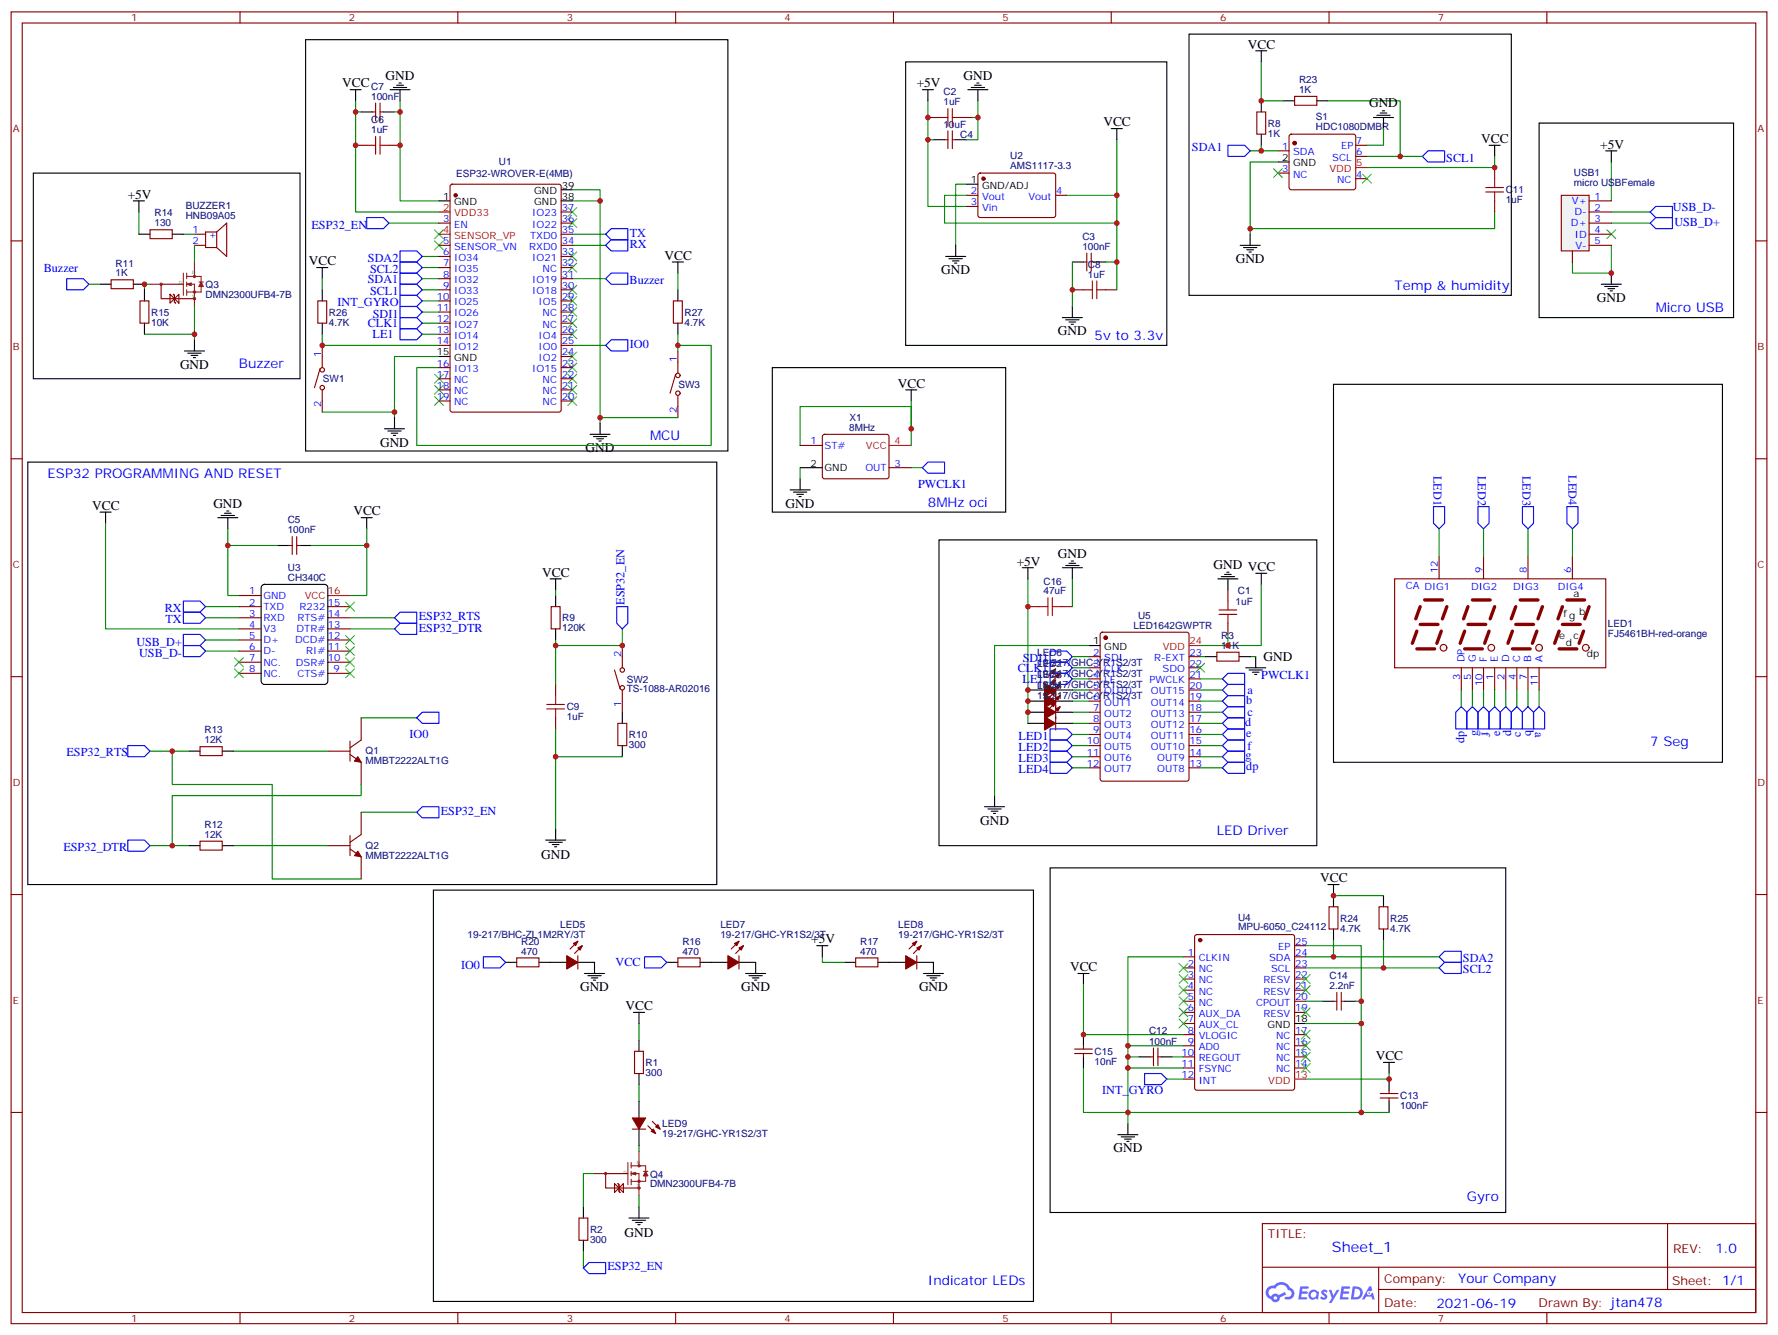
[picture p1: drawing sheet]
<svg xmlns="http://www.w3.org/2000/svg" width="564mm" height="424mm" viewBox="0 0 564 424" stroke-linecap="round" stroke-linejoin="round" font-family="sans-serif">
<defs><g id="words">
<text font-size="4.6" fill="#00f" x="422.8" y="397.3">Sheet_1</text>
<g font-size="4.2">
<text x="396.2" y="15.4">VCC</text>
<text x="108.7" y="27.8">VCC</text>
<text x="122.4" y="25.3">GND</text>
<text x="291" y="27.8">+5V</text>
<text x="305.9" y="25.3">GND</text>
<text x="434.6" y="34.1">GND</text>
<text x="350.3" y="40.1">VCC</text>
<text x="470.3" y="45.4">VCC</text>
<text x="508" y="47.2">+5V</text>
<text x="40.6" y="63">+5V</text>
<text x="211" y="82.4">VCC</text>
<text x="392.3" y="83.5">GND</text>
<text x="98.1" y="84.2">VCC</text>
<text x="298.8" y="87">GND</text>
<text x="506.9" y="95.8">GND</text>
<text x="335.8" y="106.4">GND</text>
<text x="57.1" y="117">GND</text>
<text x="285" y="123">VCC</text>
<text x="120.6" y="141.7">GND</text>
<text x="185.9" y="143.5">GND</text>
<text x="29.3" y="161.8">VCC</text>
<text x="67.7" y="161.1">GND</text>
<text x="249.4" y="161.1">GND</text>
<text x="112.2" y="163.6">VCC</text>
<text x="322.8" y="179.5">+5V</text>
<text x="335.8" y="177">GND</text>
<text x="172.2" y="183">VCC</text>
<text x="385.2" y="180.6">GND VCC</text>
<text x="401.1" y="209.8">GND</text>
<text x="311.1" y="261.7">GND</text>
<text x="171.8" y="272.7">GND</text>
<text x="419.1" y="280">VCC</text>
<text x="257.5" y="299.4">+5V</text>
<text x="339.7" y="308.2">VCC</text>
<text x="184.1" y="314.6">GND</text>
<text x="235.3" y="314.6">GND</text>
<text x="291.7" y="314.6">GND</text>
<text x="198.6" y="320.6">VCC</text>
<text x="436.7" y="336.4">VCC</text>
<text x="353.5" y="365.7">GND</text>
<text x="198.3" y="392.6">GND</text>
</g>
<g font-size="4.2" fill="#00f">
<text x="442.7" y="92">Temp &amp; humidity</text>
<text x="525.6" y="99">Micro USB</text>
<text x="347.5" y="107.8">5v to 3.3v</text>
<text x="75.8" y="116.7">Buzzer</text>
<text x="206.4" y="139.6">MCU</text>
<text x="15.1" y="151.8">ESP32 PROGRAMMING AND RESET</text>
<text x="294.6" y="160.8">8MHz oci</text>
<text x="523.9" y="236.6">7 Seg</text>
<text x="386.3" y="264.8">LED Driver</text>
<text x="465.7" y="381.2">Gyro</text>
<text x="544.6" y="397.6">1.0</text>
<text x="294.6" y="407.7">Indicator LEDs</text>
<text x="462.9" y="407.1">Your Company</text>
<text x="456" y="414.9">2021-06-19</text>
</g>
<g font-size="3.9" fill="#00f">
<text x="378.4" y="47.9">SDA1</text>
<text x="459.1" y="51.4">SCL1</text>
<text x="531.1" y="66.8">USB_D-</text>
<text x="531.5" y="71.7">USB_D+</text>
<text x="98.9" y="72.6">ESP32_EN</text>
<text x="199.9" y="75.1">TX</text>
<text x="116.8" y="83.1">SDA2</text>
<text x="199.9" y="78.6">RX</text>
<text x="13.9" y="86.2">Buzzer</text>
<text x="116.8" y="89.7">SDA1</text>
<text x="117.5" y="86.7">SCL2</text>
<text x="117.5" y="93.7">SCL1</text>
<text x="199.8" y="90.2">Buzzer</text>
<text x="107.1" y="97.3">INT_GYRO</text>
<text x="118.3" y="100.8">SDI1</text>
<text x="116.7" y="103.8">CLK1</text>
<text x="118.3" y="107.3">LE1</text>
<text x="199.9" y="110.4">IO0</text>
<text x="291.5" y="155">PWCLK1</text>
<text x="455.1" y="151" transform="rotate(90 455.1 151)">LED1</text>
<text x="469.2" y="151" transform="rotate(90 469.2 151)">LED2</text>
<text x="483.3" y="151" transform="rotate(90 483.3 151)">LED3</text>
<text x="497.9" y="150.9" transform="rotate(90 497.9 150.9)">LED4</text>
<text x="198.3" y="191.9" transform="rotate(-90 198.3 191.9)">ESP32_EN</text>
<text x="52.3" y="194.3">RX</text>
<text x="52.5" y="197.8">TX</text>
<text x="133" y="196.9">ESP32_RTS</text>
<text x="133" y="200.4">ESP32_DTR</text>
<text x="43.3" y="204.9">USB_D+</text>
<text x="44.2" y="208.4">USB_D-</text>
<text x="323.1" y="213.2">CLK1</text>
<text x="324.7" y="210.1">SDI1</text>
<text x="400.4" y="215.4">PWCLK1</text>
<text x="324.7" y="216.7">LE1</text>
<text x="396" y="220.2">a</text>
<text x="395.6" y="223.3">b</text>
<text x="396" y="227.3">c</text>
<text x="395.3" y="230.4">d</text>
<text x="395.6" y="233.9">e</text>
<text x="463.1" y="231.8" transform="rotate(90 463.1 231.8)">dp</text>
<text x="469.2" y="233.5" transform="rotate(-90 469.2 233.5)">g</text>
<text x="470.5" y="232.2" transform="rotate(90 470.5 232.2)">f</text>
<text x="476.2" y="233.5" transform="rotate(-90 476.2 233.5)">e</text>
<text x="479.8" y="233.5" transform="rotate(-90 479.8 233.5)">d</text>
<text x="482.8" y="234" transform="rotate(-90 482.8 234)">c</text>
<text x="484.3" y="231.8" transform="rotate(90 484.3 231.8)">b</text>
<text x="487.3" y="232.2" transform="rotate(90 487.3 232.2)">a</text>
<text x="21.1" y="240">ESP32_RTS</text>
<text x="130" y="234.3">IO0</text>
<text x="323.4" y="234.8">LED1</text>
<text x="323.4" y="238.4">LED2</text>
<text x="396" y="237.9">f</text>
<text x="323.4" y="241.9">LED3</text>
<text x="323.4" y="245.4">LED4</text>
<text x="395.4" y="241">g</text>
<text x="395.6" y="244.4">dp</text>
<text x="139.9" y="258.5">ESP32_EN</text>
<text x="20.1" y="270">ESP32_DTR</text>
<text x="464.4" y="305.4">SDA2</text>
<text x="146.4" y="307.4">IO0</text>
<text x="195.4" y="306.7">VCC</text>
<text x="464.4" y="308.9">SCL2</text>
<text x="349.9" y="347.2">INT_GYRO</text>
<text x="192.8" y="403.1">ESP32_EN</text>
</g>
<g font-size="3.9" fill="#800">
<text x="402.5" y="392.9">TITLE:</text>
<text x="531.1" y="397.6">REV:</text>
<text x="439.4" y="407.1">Company:</text>
<text x="530.8" y="407.7">Sheet: 1/1</text>
<text x="439.4" y="414.8">Date:</text>
<text x="488.5" y="414.8">Drawn By: jtan478</text>
</g>
<g font-size="3.2" fill="#800">
<text x="41.6" y="6.8">1</text>
<text x="110.8" y="6.8">2</text>
<text x="179.9" y="6.8">3</text>
<text x="249.1" y="6.8">4</text>
<text x="318.2" y="6.8">5</text>
<text x="387.3" y="6.8">6</text>
<text x="456.5" y="6.8">7</text>
<text x="4.1" y="41.9">A</text>
<text x="557.9" y="41.9">A</text>
<text x="4.1" y="111">B</text>
<text x="557.9" y="111">B</text>
<text x="4.1" y="180.2">C</text>
<text x="557.9" y="180.2">C</text>
<text x="4.1" y="249.3">D</text>
<text x="557.9" y="249.3">D</text>
<text x="4.1" y="318.5">E</text>
<text x="557.9" y="318.5">E</text>
<text x="41.6" y="419.5">1</text>
<text x="110.8" y="419.5">2</text>
<text x="179.9" y="419.5">3</text>
<text x="249.1" y="419.5">4</text>
<text x="318.2" y="419.5">5</text>
<text x="387.3" y="419.5">6</text>
<text x="456.5" y="419.5">7</text>
</g>
<g font-size="3.2" fill="#000080">
<text x="117.8" y="28.4">C7</text>
<text x="412.4" y="29.5">1K</text>
<text x="412.4" y="26.4">R23</text>
<text x="117.8" y="31.6">100nF</text>
<text x="299.5" y="33.4">1uF</text>
<text x="299.5" y="30.2">C2</text>
<text x="117.8" y="39">C6</text>
<text x="299.5" y="40.5">10uF</text>
<text x="402.5" y="40.2">R8</text>
<text x="417.8" y="41.4">HDC1080DMBR</text>
<text x="417.8" y="38.2">S1</text>
<text x="117.8" y="42.2">1uF</text>
<text x="304.8" y="43.8">C4</text>
<text x="402.5" y="43.4">1K</text>
<text x="158.4" y="52.3">U1</text>
<text x="320.7" y="53.7">AMS1117-3.3</text>
<text x="320.7" y="50.5">U2</text>
<text x="144.8" y="56">ESP32-WROVER-E(4MB)</text>
<text x="499.6" y="59.1">micro USBFemale</text>
<text x="499.6" y="55.8">USB1</text>
<text x="478" y="64.5">1uF</text>
<text x="478" y="61.4">C11</text>
<text x="49" y="71.9">130</text>
<text x="49" y="68.7">R14</text>
<text x="59" y="69.5">HNB09A05</text>
<text x="59" y="66.4">BUZZER1</text>
<text x="343.6" y="76">C3</text>
<text x="343.6" y="79.3">100nF</text>
<text x="36.7" y="87.7">1K</text>
<text x="36.7" y="84.6">R11</text>
<text x="345.4" y="88.1">1uF</text>
<text x="345.4" y="84.9">C8</text>
<text x="65.3" y="94.6">DMN2300UFB4-7B</text>
<text x="65.3" y="91.5">Q3</text>
<text x="48" y="100.2">R15</text>
<text x="104.4" y="100.2">R26</text>
<text x="217.3" y="100.2">R27</text>
<text x="48" y="103.3">10K</text>
<text x="104.4" y="103.3">4.7K</text>
<text x="217.3" y="103.3">4.7K</text>
<text x="102.5" y="121.4">SW1</text>
<text x="215.4" y="123.1">SW3</text>
<text x="269.6" y="136.7">8MHz</text>
<text x="269.7" y="133.5">X1</text>
<text x="91.3" y="166.1">C5</text>
<text x="91.3" y="169.2">100nF</text>
<text x="91.4" y="184.4">CH340C</text>
<text x="91.4" y="181.2">U3</text>
<text x="331.3" y="185.5">C16</text>
<text x="331.3" y="188.6">47uF</text>
<text x="392.3" y="191.9">1uF</text>
<text x="393" y="188.4">C1</text>
<text x="178.5" y="197.2">R9</text>
<text x="361.3" y="196.5">U5</text>
<text x="178.5" y="200.4">120K</text>
<text x="359.8" y="199.6">LED1642GWPTR</text>
<text x="387.7" y="202.7">R3</text>
<text x="510.5" y="202.2">FJ5461BH-red-orange</text>
<text x="510.5" y="198.9">LED1</text>
<text x="329.2" y="208.1">LED6</text>
<text x="387.7" y="205.9">11K</text>
<text x="329.2" y="211.2">19-217/GHC-YR1S2/3T</text>
<text x="329.2" y="214.7">19-217/GHC-YR1S2/3T</text>
<text x="329.2" y="211.6">LED2</text>
<text x="329.2" y="215.1">LED3</text>
<text x="199" y="219.7">TS-1088-AR02016</text>
<text x="199" y="216.6">SW2</text>
<text x="329.2" y="218.3">19-217/GHC-YR1S2/3T</text>
<text x="329.2" y="221.8">19-217/GHC-YR1S2/3T</text>
<text x="329.2" y="218.6">LED4</text>
<text x="179.9" y="225.4">C9</text>
<text x="64.9" y="232.7">R13</text>
<text x="179.9" y="228.6">1uF</text>
<text x="64.9" y="235.9">12K</text>
<text x="116.1" y="239.4">Q1</text>
<text x="199.7" y="237.4">300</text>
<text x="199.7" y="234.2">R10</text>
<text x="116.1" y="242.6">MMBT2222ALT1G</text>
<text x="64.9" y="262.7">R12</text>
<text x="64.9" y="265.9">12K</text>
<text x="116.1" y="269.4">Q2</text>
<text x="116.1" y="272.6">MMBT2222ALT1G</text>
<text x="393" y="292.1">U4</text>
<text x="425.4" y="292.4">R24</text>
<text x="441.3" y="292.4">R25</text>
<text x="148.4" y="297.6">19-217/BHC-ZL1M2RY/3T</text>
<text x="165.5" y="299.8">R20</text>
<text x="177.9" y="294.5">LED5</text>
<text x="216.6" y="299.8">R16</text>
<text x="228.7" y="297.6">19-217/GHC-YR1S2/3T</text>
<text x="228.7" y="294.5">LED7</text>
<text x="273.1" y="299.8">R17</text>
<text x="285.2" y="297.6">19-217/GHC-YR1S2/3T</text>
<text x="285.2" y="294.5">LED8</text>
<text x="393" y="295.2">MPU-6050_C24112</text>
<text x="425.4" y="295.6">4.7K</text>
<text x="441.3" y="295.6">4.7K</text>
<text x="165.5" y="302.9">470</text>
<text x="216.6" y="302.9">470</text>
<text x="273.1" y="302.9">470</text>
<text x="422.1" y="310.7">C14</text>
<text x="422.1" y="313.9">2.2nF</text>
<text x="364.8" y="328.3">C12</text>
<text x="347.5" y="334.8">C15</text>
<text x="364.8" y="331.5">100nF</text>
<text x="205" y="341.5">300</text>
<text x="205" y="338.3">R1</text>
<text x="347.5" y="337.9">10nF</text>
<text x="444.5" y="352.1">100nF</text>
<text x="444.5" y="348.9">C13</text>
<text x="210.3" y="357.7">LED9</text>
<text x="210.3" y="360.9">19-217/GHC-YR1S2/3T</text>
<text x="206.4" y="376.8">DMN2300UFB4-7B</text>
<text x="206.4" y="373.7">Q4</text>
<text x="187.3" y="394.4">300</text>
<text x="187.3" y="391.2">R2</text>
</g>
<g font-size="3.2" fill="#00f">
<text x="407" y="47.5">1</text>
<text x="425.8" y="47.2">EP</text>
<text x="430.4" y="45.8">7</text>
<text x="410.5" y="49.3">SDA</text>
<text x="422.9" y="51">SCL</text>
<text x="430.6" y="49.3">6</text>
<text x="407" y="54.6">3</text>
<text x="410.5" y="56.3">NC</text>
<text x="424.5" y="58.1">NC</text>
<text x="430.6" y="56.3">4</text>
<text x="308.3" y="61.6">2</text>
<text x="308.3" y="65.2">3</text>
<text x="311.7" y="63.4">Vout</text>
<text x="326.5" y="63.4">Vout</text>
<text x="335.3" y="61.6">4</text>
<text x="499" y="64.8">V+</text>
<text x="506.2" y="63.4">1</text>
<text x="140.7" y="70.4">3</text>
<text x="169" y="68.7">IO23</text>
<text x="178.3" y="66.9">37</text>
<text x="178.3" y="70.4">36</text>
<text x="311.7" y="66.9">Vin</text>
<text x="498.7" y="71.9">D+</text>
<text x="499.9" y="68.3">D-</text>
<text x="506.2" y="66.9">2</text>
<text x="506.2" y="70.4">3</text>
<text x="61.1" y="74">1</text>
<text x="61.1" y="77.5">2</text>
<text x="66.3" y="75.4">+</text>
<text x="140.7" y="77.5">5</text>
<text x="144.2" y="72.2">EN</text>
<text x="168.3" y="75.7">TXD0</text>
<text x="169" y="72.2">IO22</text>
<text x="178.3" y="74">35</text>
<text x="178.3" y="77.5">34</text>
<text x="500" y="75.4">ID</text>
<text x="506.2" y="74">4</text>
<text x="506.2" y="77.5">5</text>
<text x="140.7" y="81">6</text>
<text x="144.2" y="82.8">IO34</text>
<text x="144.2" y="79.3">SENSOR_VN</text>
<text x="168" y="79.3">RXD0</text>
<text x="169" y="82.8">IO21</text>
<text x="178.3" y="81">33</text>
<text x="500.2" y="78.9">V-</text>
<text x="140.7" y="88.1">8</text>
<text x="140.7" y="84.6">7</text>
<text x="144.2" y="89.9">IO32</text>
<text x="144.2" y="86.3">IO35</text>
<text x="169" y="89.9">IO19</text>
<text x="172.3" y="86.3">NC</text>
<text x="178.3" y="84.6">32</text>
<text x="178.3" y="88.1">31</text>
<text x="138.7" y="95.1">10</text>
<text x="140.7" y="91.6">9</text>
<text x="144.2" y="93.4">IO33</text>
<text x="169" y="93.4">IO18</text>
<text x="178.3" y="91.6">30</text>
<text x="178.3" y="95.1">29</text>
<text x="138.7" y="98.7">11</text>
<text x="144.2" y="100.4">IO26</text>
<text x="144.2" y="96.9">IO25</text>
<text x="171" y="96.9">IO5</text>
<text x="172.3" y="100.4">NC</text>
<text x="178.3" y="98.7">28</text>
<text x="138.7" y="105.7">13</text>
<text x="138.7" y="102.2">12</text>
<text x="144.2" y="107.5">IO14</text>
<text x="144.2" y="104">IO27</text>
<text x="171" y="107.5">IO4</text>
<text x="172.3" y="104">NC</text>
<text x="178.3" y="102.2">27</text>
<text x="178.3" y="105.7">26</text>
<text x="102" y="113.1" transform="rotate(-90 102 113.1)">1</text>
<text x="138.7" y="109.3">14</text>
<text x="144.2" y="111">IO12</text>
<text x="171" y="111">IO0</text>
<text x="178.3" y="109.3">25</text>
<text x="178.3" y="112.8">24</text>
<text x="138.7" y="119.8">17</text>
<text x="138.7" y="116.3">16</text>
<text x="144.2" y="118.1">IO13</text>
<text x="169" y="118.1">IO15</text>
<text x="171" y="114.5">IO2</text>
<text x="178.3" y="116.3">23</text>
<text x="178.3" y="119.8">22</text>
<text x="214.8" y="114.9" transform="rotate(-90 214.8 114.9)">1</text>
<text x="138.7" y="123.4">18</text>
<text x="144.2" y="125.1">NC</text>
<text x="144.2" y="121.6">NC</text>
<text x="172.3" y="121.6">NC</text>
<text x="172.3" y="125.1">NC</text>
<text x="178.3" y="123.4">21</text>
<text x="102" y="129.3" transform="rotate(-90 102 129.3)">2</text>
<text x="138.7" y="126.9">19</text>
<text x="144.2" y="128.7">NC</text>
<text x="172.3" y="128.7">NC</text>
<text x="178.3" y="126.9">20</text>
<text x="214.8" y="131" transform="rotate(-90 214.8 131)">2</text>
<text x="257.3" y="141">1</text>
<text x="261.8" y="142.4">ST#</text>
<text x="274.7" y="149.5">OUT</text>
<text x="284" y="148.1">3</text>
<text x="456.5" y="181.9" transform="rotate(-90 456.5 181.9)">12</text>
<text x="470.6" y="181.9" transform="rotate(-90 470.6 181.9)">9</text>
<text x="484.7" y="181.9" transform="rotate(-90 484.7 181.9)">8</text>
<text x="498.8" y="181.9" transform="rotate(-90 498.8 181.9)">6</text>
<text x="79.1" y="188.6">1</text>
<text x="83.6" y="190">GND</text>
<text x="446.3" y="187">CA DIG1</text>
<text x="467" y="187.2">DIG2</text>
<text x="480.4" y="187.2">DIG3</text>
<text x="494.5" y="187.2">DIG4</text>
<text x="79.1" y="195.7">3</text>
<text x="79.1" y="192.2">2</text>
<text x="83.6" y="197.1">RXD</text>
<text x="83.6" y="193.6">TXD</text>
<text x="94.4" y="197.1">RTS#</text>
<text x="95.1" y="193.6">R232</text>
<text x="104.1" y="192.2">15</text>
<text x="104.1" y="195.7">14</text>
<text x="79.1" y="202.7">5</text>
<text x="79.1" y="199.2">4</text>
<text x="83.6" y="200.6">V3</text>
<text x="94.2" y="200.6">DTR#</text>
<text x="104.1" y="199.2">13</text>
<text x="104.1" y="202.7">12</text>
<text x="79.1" y="209.8">7</text>
<text x="79.1" y="206.3">6</text>
<text x="83.6" y="207.7">D-</text>
<text x="83.6" y="204.2">D+</text>
<text x="93.7" y="204.2">DCD#</text>
<text x="97.2" y="207.7">RI#</text>
<text x="104.1" y="206.3">11</text>
<text x="104.1" y="209.8">10</text>
<text x="197.2" y="208.4" transform="rotate(-90 197.2 208.4)">2</text>
<text x="347.1" y="208">2</text>
<text x="350.6" y="209.8">SDI</text>
<text x="366.4" y="209.8">R-EXT</text>
<text x="377.6" y="208">23</text>
<text x="79.1" y="213.3">8</text>
<text x="83.6" y="214.7">NC.</text>
<text x="83.6" y="211.2">NC.</text>
<text x="93.9" y="211.2">DSR#</text>
<text x="94.4" y="214.7">CTS#</text>
<text x="105.8" y="213.3">9</text>
<text x="347.1" y="211.6">3</text>
<text x="347.1" y="215.1">4</text>
<text x="350.6" y="213.3">CLK</text>
<text x="369.1" y="213.3">SDO</text>
<text x="377.6" y="215.1">21</text>
<text x="377.6" y="211.6">22</text>
<text x="463.5" y="215.7" transform="rotate(-90 463.5 215.7)">3</text>
<text x="465" y="210.1" transform="rotate(-90 465 210.1)">DP</text>
<text x="467.1" y="215.7" transform="rotate(-90 467.1 215.7)">5</text>
<text x="468.5" y="210.1" transform="rotate(-90 468.5 210.1)">G</text>
<text x="472" y="210.1" transform="rotate(-90 472 210.1)">F</text>
<text x="474.1" y="215.7" transform="rotate(-90 474.1 215.7)">1</text>
<text x="475.5" y="210.1" transform="rotate(-90 475.5 210.1)">E</text>
<text x="477.7" y="215.7" transform="rotate(-90 477.7 215.7)">2</text>
<text x="479.1" y="210.1" transform="rotate(-90 479.1 210.1)">D</text>
<text x="481.2" y="215.7" transform="rotate(-90 481.2 215.7)">4</text>
<text x="482.6" y="210.1" transform="rotate(-90 482.6 210.1)">C</text>
<text x="484.7" y="215.7" transform="rotate(-90 484.7 215.7)">7</text>
<text x="486.1" y="210.1" transform="rotate(-90 486.1 210.1)">B</text>
<text x="489.7" y="210.1" transform="rotate(-90 489.7 210.1)">A</text>
<text x="347.1" y="218.6">5</text>
<text x="350.6" y="216.9">LE</text>
<text x="350.6" y="220.4">OUT0</text>
<text x="364.9" y="216.9">PWCLK</text>
<text x="365.4" y="220.4">OUT15</text>
<text x="377.6" y="218.6">20</text>
<text x="470.6" y="217.7" transform="rotate(-90 470.6 217.7)">10</text>
<text x="488.2" y="217.7" transform="rotate(-90 488.2 217.7)">11</text>
<text x="197.2" y="224.5" transform="rotate(-90 197.2 224.5)">1</text>
<text x="347.1" y="222.1">6</text>
<text x="347.1" y="225.7">7</text>
<text x="350.6" y="223.9">OUT1</text>
<text x="350.6" y="227.4">OUT2</text>
<text x="365.4" y="227.4">OUT13</text>
<text x="365.4" y="223.9">OUT14</text>
<text x="377.6" y="225.7">18</text>
<text x="377.6" y="222.1">19</text>
<text x="347.1" y="229.2">8</text>
<text x="347.1" y="232.7">9</text>
<text x="350.6" y="231">OUT3</text>
<text x="365.4" y="231">OUT12</text>
<text x="377.6" y="232.7">16</text>
<text x="377.6" y="229.2">17</text>
<text x="345" y="236.3">10</text>
<text x="345" y="239.8">11</text>
<text x="350.6" y="234.5">OUT4</text>
<text x="350.6" y="238">OUT5</text>
<text x="365.4" y="238">OUT10</text>
<text x="365.4" y="234.5">OUT11</text>
<text x="377.6" y="239.8">14</text>
<text x="377.6" y="236.3">15</text>
<text x="345" y="243.3">12</text>
<text x="350.6" y="241.5">OUT6</text>
<text x="350.6" y="245.1">OUT7</text>
<text x="367.4" y="245.1">OUT8</text>
<text x="367.4" y="241.5">OUT9</text>
<text x="377.6" y="243.3">13</text>
<text x="411.2" y="299.8">25</text>
<text x="377" y="303.3">1</text>
<text x="380.5" y="305">CLKIN</text>
<text x="402.9" y="305">SDA</text>
<text x="405.8" y="301.5">EP</text>
<text x="411.2" y="303.3">24</text>
<text x="377" y="306.8">2</text>
<text x="377" y="310.3">3</text>
<text x="380.5" y="308.6">NC</text>
<text x="403.5" y="308.6">SCL</text>
<text x="411.2" y="310.3">22</text>
<text x="411.2" y="306.8">23</text>
<text x="377" y="313.9">4</text>
<text x="377" y="317.4">5</text>
<text x="380.5" y="312.1">NC</text>
<text x="380.5" y="315.6">NC</text>
<text x="401.1" y="315.6">RESV</text>
<text x="401.1" y="312.1">RESV</text>
<text x="411.2" y="317.4">20</text>
<text x="411.2" y="313.9">21</text>
<text x="377" y="320.9">6</text>
<text x="380.5" y="319.2">NC</text>
<text x="380.5" y="322.7">AUX_DA</text>
<text x="398.8" y="319.2">CPOUT</text>
<text x="401.1" y="322.7">RESV</text>
<text x="411.2" y="320.9">19</text>
<text x="377" y="324.4">7</text>
<text x="377" y="328">8</text>
<text x="380.5" y="326.2">AUX_CL</text>
<text x="380.5" y="329.7">VLOGIC</text>
<text x="405.1" y="329.7">NC</text>
<text x="411.2" y="328">17</text>
<text x="375" y="335">10</text>
<text x="377" y="331.5">9</text>
<text x="380.5" y="333.3">AD0</text>
<text x="405.1" y="333.3">NC</text>
<text x="411.2" y="335">15</text>
<text x="411.2" y="331.5">16</text>
<text x="375" y="338.6">11</text>
<text x="380.5" y="336.8">REGOUT</text>
<text x="380.5" y="340.3">FSYNC</text>
<text x="405.1" y="340.3">NC</text>
<text x="405.1" y="336.8">NC</text>
<text x="411.2" y="338.6">14</text>
<text x="375" y="342.1">12</text>
<text x="380.5" y="343.9">INT</text>
</g>
<g font-size="3.2">
<text x="407" y="51">2</text>
<text x="410.5" y="52.8">GND</text>
<text x="178.3" y="59.9">39</text>
<text x="308.3" y="58.1">1</text>
<text x="311.7" y="59.9">GND/ADJ</text>
<text x="140.7" y="63.4">1</text>
<text x="144.2" y="65.2">GND</text>
<text x="169.6" y="61.6">GND</text>
<text x="169.6" y="65.2">GND</text>
<text x="178.3" y="63.4">38</text>
<text x="138.7" y="112.8">15</text>
<text x="144.2" y="114.5">GND</text>
<text x="257.3" y="148.1">2</text>
<text x="261.8" y="149.5">GND</text>
<text x="499.5" y="189.5">a</text>
<text x="496.4" y="195.8">fg b</text>
<text x="494.9" y="202.9">e</text>
<text x="499.5" y="202.9">c</text>
<text x="347.1" y="204.5">1</text>
<text x="350.6" y="206.3">GND</text>
<text x="497.1" y="205">d</text>
<text x="503.8" y="208.5">dp</text>
<text x="402.4" y="326.2">GND</text>
<text x="411.2" y="324.4">18</text>
</g>
<g font-size="3.2" fill="#f00">
<text x="430.6" y="52.8">5</text>
<text x="422" y="54.6">VDD</text>
<text x="140.7" y="66.9">2</text>
<text x="144.2" y="68.7">VDD33</text>
<text x="140.7" y="74">4</text>
<text x="144.2" y="75.7">SENSOR_VP</text>
<text x="274.9" y="142.4">VCC</text>
<text x="284" y="141">4</text>
<text x="96.8" y="190">VCC</text>
<text x="104.1" y="188.6">16</text>
<text x="369.1" y="206.3">VDD</text>
<text x="377.6" y="204.5">24</text>
<text x="402.6" y="343.9">VDD</text>
<text x="411.2" y="342.1">13</text>
</g>
<g font-size="1.4" fill="#238d23">
<text x="61" y="87">D</text>
<text x="56.8" y="90.2">G</text>
<text x="61" y="94.4">S</text>
<text x="202.1" y="369.3">D</text>
<text x="197.9" y="372.4">G</text>
<text x="202.1" y="376.7">S</text>
</g>
</g></defs>
<g fill="none" stroke="#870000" stroke-width=".35">
<path d="M3.5 3.8h557.4v416.3h-557.4zM7.1 7.3h550.3v409.2h-550.3zM76.2 3.8v3.5M145.3 3.8v3.5M214.5 3.8v3.5M283.6 3.8v3.5M352.8 3.8v3.5M421.9 3.8v3.5M491.1 3.8v3.5M3.5 76.4h3.6M557.4 76.4h3.5M3.5 145.6h3.6"/>
<path d="M557.4 145.6h3.5M3.5 214.7h3.6M557.4 214.7h3.5M3.5 283.9h3.6M557.4 283.9h3.5M3.5 353h3.6M557.4 353h3.5M400.8 388.3h156.6v28.2h-156.6zM529.4 388.3v20.9M76.2 416.5v3.6M145.3 416.5v3.6M214.5 416.5v3.6"/>
<path d="M283.6 416.5v3.6M352.8 416.5v3.6M400.8 402.1h156.5M421.9 416.5v3.6M437.7 409.2h119.6M437.7 402.1v14.2M491.1 416.5v3.6"/>
</g>
<g fill="#5487ff">
<path d="M419.7 409.5a1.22 1.22 0 0 1 1.8 .2l-.4 .6a.47 .47 0 0 0-.4-.4 .47 .47 0 0 0-.5 .2l.2 .2a1.14 1.14 0 0 1 .8 1.8 1.14 1.14 0 0 1-2 0l-.2-.2 .5-.6 .8 .5a.29 .29 0 0 0 .3-.3 .29 .29 0 0 0-.3-.3 1.04 1.04 0 0 1-.6-1.7z"/>
<path d="M412.8 408.2h2.3l.3 .2-.1 .5-1.8 .1-.2 .8h1.6l.3 .4-.4 .4h-1.6l-.1 1.1h1.7l.2 .3-.2 .3-2.6 .1z"/>
<path d="M425.9 408.2l2.7 .2-.2 .5-1.8 .1-.1 .8h1.5l.3 .4-.3 .4h-1.6l-.2 1.1h1.7l.2 .3-.2 .3-2.6 .1z"/>
<path d="M434.7 408.2h.6l.4 1.3-.6 .3a.69 .69 0 0 0-1.1 .3 .69 .69 0 0 0 .5 .9 .69 .69 0 0 0 .9-.6l.4-.2 .6 2.2h-.8l-.2-.9h-1.7l-.5 .9h-.9z"/>
<path d="M421.9 409.3h.7l.7 1.8 1.1-1.8h.8l-2.5 4.2h-.8l.9-1.5z"/>
<path d="M429.4 408.2l-.6 4.2h1.4a2.11 2.11 0 0 0 2.4-2.1 2.11 2.11 0 0 0-2.5-2.1zM430.1 409a1.43 1.43 0 0 1 1.7 1.6 1.43 1.43 0 0 1-2 1.1z"/>
<path d="M415.7 409.9a1.54 1.54 0 0 0 0 2.1 1.54 1.54 0 0 0 2.1 .1l.6 .3 .3-2.3-.6-.3a1.49 1.49 0 0 0-2.4 .1zM416 410.9a.95 .95 0 0 1 1.9 0 .95 .95 0 0 1-1.9 0z"/>
<path d="M402.5 408.6a2.18 2.18 0 0 0 1 3.7 1.44 1.44 0 0 0 1.7 .9 1.44 1.44 0 0 0 1.1-1.4l2-1-.4-.8-1.9 1a1.47 1.47 0 0 0-2.5 .4 1.39 1.39 0 0 1-.6-1.9 1.39 1.39 0 0 1 2-.5 2.12 2.12 0 0 1 2.1-1.3 2.12 2.12 0 0 1 1.9 1.7 1.14 1.14 0 0 1 1.1 1.4 1.14 1.14 0 0 1-1.6 .7 .43 .43 0 0 0-.6 .4 .43 .43 0 0 0 .4 .5 1.98 1.98 0 0 0 2.6-1.2 1.98 1.98 0 0 0-1.3-2.6 3.1 3.1 0 0 0-5.2-.6l-.9 .1zM404.3 411.9a.55 .55 0 0 1 1.1 0 .55 .55 0 0 1-1.1 0z"/>
<circle cx="434.7" cy="410.3" r=".26"/>
</g>
<g fill="none" stroke="#00f" stroke-width=".35">
<path d="M116.4 69h5.3l1.8 1.8-1.8 1.8h-5.3zM525.6 69h5.3v3.6h-5.3l-1.7-1.8zM525.6 65.5h5.3v3.5h-5.3l-1.7-1.7zM58.2 190.7h5.3l1.8 1.8-1.8 1.8h-5.3zM58.2 194.3h5.3l1.8 1.7-1.8 1.8h-5.3zM125.2 199.6l1.8-1.8h5.3v3.5h-5.3zM125.2 196l1.8-1.7h5.3v3.5h-5.3zM195.8 192.5h3.5v5.3l-1.7 1.8-1.8-1.8zM58.2 201.3h5.3l1.8 1.8-1.8 1.8h-5.3zM58.2 204.9h5.3l1.8 1.7-1.8 1.8h-5.3zM40.6 236.6h5.3l1.7 1.8-1.7 1.7h-5.3zM132.3 227.8l1.8-1.8h5.2v3.6h-5.2z"/>
<path d="M132.3 257.8l1.8-1.8h5.2v3.5h-5.2zM40.6 266.6h5.3l1.7 1.8-1.7 1.7h-5.3z"/>
</g>
<path d="M104.1 189h7" fill="none" stroke="#f00" stroke-width=".35"/>
<g fill="none" stroke="#870000" stroke-width=".35">
<path d="M310.7 55.1l.4-.2 23.6 .1 .4 .6v13l-.7 .4h-23.5l-.5-.7v-12.7zM306.9 62h3.5M306.9 65.5h3.5M335.1 62h3.6M91.7 173.1h1.1M92.8 170.3v5.6M94.2 170.3v5.6M94.2 173.1h1M75.8 192.5h7.1M75.8 196h7.1M75.8 199.6h7.1M75.8 189h7.1"/>
<path d="M104.1 192.5h7M104.1 196h7M104.1 199.6h7M175 192.5h2.8v7.1h-2.8zM75.8 203.1h7.1M75.8 206.6h7.1M75.8 210.1h7.1M75.8 213.7h7.1M104.1 203.1h7M104.1 206.6h7M104.1 210.1h7M104.1 213.7h7"/>
<path d="M176.4 217.2v3.5M195.1 212.6l1.7 6M197.6 204.9v7M197.6 219v7M63.5 237h7.1v2.8h-7.1zM104.1 238.4h7M111.1 239.4l3.6 2.5v7.1M111.1 235.2v6.3M114.7 227.8v7l-3.6 2.5M176.4 227.8v3.5M196.1 229.6h2.9v7h-2.9zM114.7 257.8v7l-3.6 2.5"/>
<path d="M63.5 266.9h7.1v2.9h-7.1zM104.1 268.4h7M111.1 265.2v6.3M111.1 269.4l3.6 2.5v7"/>
<circle cx="197.6" cy="218.3" r=".71"/>
<circle cx="197.6" cy="212.6" r=".71"/>
</g>
<g fill="none" stroke="#000" stroke-width=".35">
<path d="M292.8 28.5h3.5M294.6 28.5v3.5M306.9 58.5h3.5M352.8 40.8h3.5M354.5 40.8v3.5M509.8 47.9h3.5M511.5 47.9v3.5M303.4 77.9v3.5M300.2 81.4h6.4M301.3 82.1h4.2M302.3 82.8h2.1M303 83.5h.7"/>
<path d="M508.4 90.2h6.3M509.4 90.9h4.2M510.5 91.6h2.1M511.2 92.3h.7M511.5 86.7v3.5M31.7 162.5h3.6M33.5 162.5v3.6M69.1 164.3h6.4M70.2 163.6h4.2M71.3 162.9h2.1M72 162.2h.7M72.3 164.3v3.5"/>
<path d="M88.2 173.1h3.5M95.2 173.1h3.6M114.7 164.3h3.5M116.4 164.3v3.5M83.1 185.9l.9-.4h19l.9 .4 .2 .6v29.6l-.5 .9-.6 .2h-19l-.9-.5-.2-.6v-29.6zM174.6 183.7h3.6M176.4 183.7v3.5M176.4 189v3.5M176.4 199.6v3.5M60 238.4h3.5M70.6 238.4h3.5M197.6 226v3.6"/>
<path d="M197.6 236.6v3.5M60 268.4h3.5M70.6 268.4h3.5M173.2 266.6h6.4M174.3 267.3h4.2M175.3 268h2.1M176 268.7h.7M176.4 263.1v3.5"/>
</g>
<g fill="none" stroke="#008700" stroke-width=".35">
<path d="M294.6 32v33.5h12.3M306.9 58.5h-3.5v19.4M354.5 44.3v17.7h-15.8M511.5 51.4v12.3M511.5 77.9v8.8h-12.3v-3.6M511.5 70.8h12.4M511.5 67.3h12.4M33.5 166.1v33.5h42.3M72.3 167.8v5.3h15.9M72.3 173.1v15.9h3.5M98.8 173.1h17.6M116.4 167.8v21.2h-5.3"/>
<path d="M65.3 192.5h10.5M65.3 196h10.5M111.1 196h14.1M111.1 199.6h14.1M176.4 187.2v1.8M197.6 199.6v5.3h-21.2M65.3 203.1h10.5M65.3 206.6h10.5M176.4 203.1v14.1M47.6 238.4h12.4M54.7 238.4v10.6h31.7v29.9h28.3M74.1 238.4h30"/>
<path d="M114.7 227.8h17.6M176.4 231.3v31.8M114.7 249v3.5h-60v15.9M114.7 257.8h17.6M176.4 240.1h21.2M47.6 268.4h12.4M74.1 268.4h30"/>
</g>
<g fill="none" stroke="#3c3" stroke-width=".35">
<path d="M510.1 72.9l2.8 2.8M512.9 72.9l-2.8 2.8M109.7 191.1l2.8 2.8M112.5 191.1l-2.8 2.8M74.4 208.7l2.9 2.9M74.4 212.3l2.9 2.8M77.3 208.7l-2.9 2.9M77.3 212.3l-2.9 2.8M109.7 212.3l2.8 2.8M109.7 208.7l2.8 2.9M109.7 205.2l2.8 2.8M109.7 201.7l2.8 2.8"/>
<path d="M112.5 212.3l-2.8 2.8M112.5 208.7l-2.8 2.9M112.5 205.2l-2.8 2.8M112.5 201.7l-2.8 2.8"/>
</g>
<g fill="#870000" stroke="#870000" stroke-width=".35">
<path d="M113.6 240.1l1.1 1.8-2.2-.4z"/>
<path d="M113.6 270.1l1.1 1.8-2.2-.4z"/>
<circle cx="312.2" cy="56.7" r=".53"/>
</g>
<path d="M173.6 225h5.6M173.6 223.6h5.6M176.4 220.7v2.9M176.4 225v2.8" fill="none" stroke="#a10000" stroke-width=".35"/>
<path d="M495.7 62h8.8v17.6h-8.8z" fill="#f0f0f0" stroke="#870000" stroke-width=".35"/>
<g fill="none" stroke="#870000" stroke-width=".35">
<path d="M499.2 79.6v3.5M504.5 63.7h7M504.5 67.3h7M504.5 70.8h7M504.5 74.3h7M504.5 77.9h7M456.8 176.6v7.1M471 176.6v7.1M485.1 176.6v7.1M499.2 176.6v7.1M442.7 183.7h67.1v28.2h-67.1zM463.9 211.9v7.1"/>
<path d="M467.4 211.9v7.1M471 211.9v7.1M474.5 211.9v7.1M478 211.9v7.1M481.5 211.9v7.1M485.1 211.9v7.1M488.6 211.9v7.1"/>
</g>
<path d="M481.2 192.5l-1.4 3.9M481.2 198.2h5.6M482.6 190.4h5.6M489.7 192.5l-1.5 3.9M480.1 200.3l-1.4 3.9M480.1 205.9h5.7M487.9 200.3l-1.4 3.9" fill="none" stroke="#870000" stroke-width="1.1"/>
<circle cx="488.6" cy="205.6" r="1.06" fill="#f0f0f0" stroke="#870000" stroke-width=".35"/>
<path d="M466 192.5l-1.4 3.9M466 198.2h5.7M467.4 190.4h5.7M474.5 192.5l-1.4 3.9M465 200.3l-1.5 3.9M465 205.9h5.6M472.7 200.3l-1.4 3.9" fill="none" stroke="#870000" stroke-width="1.1"/>
<circle cx="473.4" cy="205.6" r="1.06" fill="#f0f0f0" stroke="#870000" stroke-width=".35"/>
<path d="M450.8 192.5l-1.4 3.9M450.8 198.2h5.7M452.3 190.4h5.6M459.3 192.5l-1.4 3.9M449.8 200.3l-1.4 3.9M449.8 205.9h5.6M457.6 200.3l-1.5 3.9" fill="none" stroke="#870000" stroke-width="1.1"/>
<circle cx="458.3" cy="205.6" r="1.06" fill="#f0f0f0" stroke="#870000" stroke-width=".35"/>
<path d="M496 192.5l-1.4 3.9M496 198.2h5.6M497.4 190.4h5.7M504.5 192.5l-1.4 3.9M494.9 200.3l-1.4 3.9M494.9 205.9h5.7M502.7 200.3l-1.4 3.9" fill="none" stroke="#870000" stroke-width="1.1"/>
<circle cx="503.4" cy="205.6" r="1.06" fill="#f0f0f0" stroke="#870000" stroke-width=".35"/>
<g fill="none" stroke="#008700" stroke-width=".35">
<path d="M400.4 19.6v12.4h7.1M112.9 32v35.3h26.4M112.9 35.5h1.8M125.2 35.5h1.8v28.2h12.3M127 32v3.5M308.7 37.3h1.7M310.4 32v12.3h-3.5M421.6 32h22.9v17.6h-10.6M294.6 44.3h1.7M396.9 47.9h3.5M400.4 46.1v1.8h5.3M405.7 51.4h-8.8v22.9"/>
<path d="M439.2 40.8v5.3h-5.3M444.5 49.6h7.1M474.5 49.6v3.6h-40.6M44.1 67.3v7M58.2 74.3h3.5M61.7 77.9v5.2M123.5 70.8h15.8M181.7 63.7h8.8v70.6M181.7 60.2h8.8v3.5M181.7 77.9h10.6M181.7 74.3h10.6M306.9 62h-7v8.8h54.6"/>
<path d="M354.5 62v30M474.5 67.3v5.3h-77.6M28.2 90.2h3.5M47.6 90.2h-1.7v1.8M61.7 97.3v10.5M102.3 88.4v3.6M134.1 88.4h5.2M134.1 99h5.2M134.1 92h5.2M134.1 84.9h5.2M134.1 81.4h5.2M134.1 95.5h5.2"/>
<path d="M181.7 88.4h10.6M215.2 86.7v5.3M340.4 83.1v14.2M351 83.1h3.5M45.9 106.1h15.8M102.3 106.1v3.5h37M134.1 106.1h5.2M134.1 102.6h5.2M139.3 113.1h-14.1v19.4M181.7 109.6h10.6M215.2 109.6h10.6v31.8h-93.5v-24.7h7M215.2 106.1v5.3"/>
<path d="M102.3 130.8h22.9M190.5 132.5h24.7M289.3 136.1v-7.1h-35.3v12.4M289.3 127.2v14.2M254 148.4v3.5M289.3 148.4h3.5M456.8 167.8v8.8M471 167.8v8.8M485.1 167.8v8.8M499.2 167.8v8.8M326.3 183.7v45.9M340.4 183.7v8.8"/>
<path d="M400.4 185.5v19.4h-19.4M340.4 219h5.3M340.4 208.4h5.3M340.4 215.4h5.3M340.4 211.9h5.3M345.7 204.9h-30v47.6M381 219h7.1M381 208.4h1.8M381 215.4h7.1M389.8 201.3v3.6M396.9 208.4h1.7M463.9 219v5.3"/>
<path d="M467.4 219v5.3M471 219v5.3M474.5 219v5.3M478 219v5.3M481.5 219v5.3M485.1 219v5.3M488.6 219v5.3M340.4 222.5h5.3M340.4 226h5.3M340.4 229.6h5.3M340.4 233.1h5.3M340.4 236.6h5.3"/>
<path d="M381 222.5h7.1M381 226h7.1M381 229.6h7.1M381 233.1h7.1M381 236.6h7.1M340.4 240.1h5.3M340.4 243.7h5.3M381 240.1h7.1M381 243.7h7.1M423.3 298.3v5.3M423.3 284.2h15.9M439.2 298.3v8.9"/>
<path d="M261.1 303.6v1.8h7M344 312.5v15.8h31.7M375.7 303.6h-17.6v53M414.5 300.1h17.7v17.6M414.5 303.6h42.3M414.5 307.2h42.3M414.5 317.7h5.3M430.4 317.7h1.8v7.1M202.8 324.8v5.3M358.1 331.9h17.6M358.1 338.9h17.6M358.1 335.4h3.5"/>
<path d="M372.2 335.4h3.5M414.5 324.8h17.7v28.2h-88.2v-14.1M202.8 344.2v5.3M370.4 342.4h5.3M432.2 353h8.8M441 340.7v1.7h-26.5M188.7 372.4h-3.5v10.6M202.8 363.6v1.8M202.8 379.5v3.5M185.2 397.1v5.3"/>
</g>
<g fill="none" stroke="#00f" stroke-width=".35">
<path d="M389.8 46.1h5.3l1.8 1.8-1.8 1.7h-5.3zM453.3 47.9h5.3v3.5h-5.3l-1.7-1.8zM127 79.6h5.3l1.8 1.8-1.8 1.7h-5.3zM192.3 77.9l1.7-1.8h5.3v3.5h-5.3zM192.3 74.3l1.7-1.7h5.3v3.5h-5.3zM21.2 88.4h5.3l1.7 1.8-1.7 1.8h-5.3zM127 97.3h5.3l1.8 1.7-1.8 1.8h-5.3zM127 86.7h5.3l1.8 1.7-1.8 1.8h-5.3zM127 90.2h5.3l1.8 1.8-1.8 1.7h-5.3zM127 83.1h5.3l1.8 1.8-1.8 1.8h-5.3zM127 93.7h5.3l1.8 1.8-1.8 1.8h-5.3zM194 86.7h5.3v3.5h-5.3l-1.7-1.8z"/>
<path d="M127 100.8h5.3l1.8 1.8-1.8 1.7h-5.3zM127 104.3h5.3l1.8 1.8-1.8 1.7h-5.3zM192.3 109.6l1.7-1.8h5.3v3.6h-5.3zM294.6 146.6h5.3v3.6h-5.3l-1.8-1.8zM455.1 160.8h3.5v5.3l-1.8 1.7-1.7-1.7zM469.2 160.8h3.5v5.3l-1.7 1.7-1.8-1.7zM483.3 160.8h3.5v5.3l-1.7 1.7-1.8-1.7zM497.4 160.8h3.5v5.3l-1.7 1.7-1.8-1.7zM333.4 206.6h5.3l1.7 1.8-1.7 1.7h-5.3zM333.4 210.1h5.3l1.7 1.8-1.7 1.8h-5.3zM333.4 213.7h5.3l1.7 1.7-1.7 1.8h-5.3zM389.8 213.7h5.3v3.5h-5.3l-1.7-1.8z"/>
<path d="M389.8 217.2h5.3v3.5h-5.3l-1.7-1.7zM333.4 231.3h5.3l1.7 1.8-1.7 1.7h-5.3zM333.4 234.8h5.3l1.7 1.8-1.7 1.8h-5.3zM333.4 238.4h5.3l1.7 1.7-1.7 1.8h-5.3zM388.1 233.1l1.7-1.8h5.3v3.5h-5.3zM388.1 229.6l1.7-1.8h5.3v3.5h-5.3zM388.1 222.5l1.7-1.8h5.3v3.6h-5.3zM389.8 234.8h5.3v3.6h-5.3l-1.7-1.8zM389.8 224.3h5.3v3.5h-5.3l-1.7-1.8zM463.9 224.3l1.8 1.7v5.3h-3.6v-5.3zM467.4 224.3l1.8 1.7v5.3h-3.5v-5.3zM469.2 226l1.8-1.7 1.7 1.7v5.3h-3.5z"/>
<path d="M474.5 224.3l1.7 1.7v5.3h-3.5v-5.3zM476.2 226l1.8-1.7 1.8 1.7v5.3h-3.6zM481.5 224.3l1.8 1.7v5.3h-3.5v-5.3zM485.1 224.3l1.7 1.7v5.3h-3.5v-5.3zM486.8 226l1.8-1.7 1.8 1.7v5.3h-3.6zM333.4 241.9h5.3l1.7 1.8-1.7 1.7h-5.3zM388.1 240.1l1.7-1.7h5.3v3.5h-5.3zM388.1 243.7l1.7-1.8h5.3v3.5h-5.3zM153.5 303.6h5.2l1.8 1.8-1.8 1.8h-5.2zM204.6 303.6h5.3l1.8 1.8-1.8 1.8h-5.3zM458.6 301.9h5.3v3.5h-5.3l-1.8-1.8zM458.6 305.4h5.3v3.5h-5.3l-1.8-1.7z"/>
<path d="M363.4 340.7h5.3l1.7 1.7-1.7 1.8h-5.3zM185.2 402.4l1.8-1.8h5.3v3.6h-5.3z"/>
</g>
<g fill="none" stroke="#3c3" stroke-width=".35">
<path d="M404.3 53.5l2.8 2.8M407.1 53.5l-2.8 2.8M432.5 55.3l2.8 2.8M435.3 55.3l-2.8 2.8M137.9 76.4l2.9 2.9M137.9 72.9l2.9 2.8M140.8 76.4l-2.9 2.9M140.8 72.9l-2.9 2.8M180.3 80l2.8 2.8M180.3 69.4l2.8 2.8M180.3 65.9l2.8 2.8M183.1 80l-2.8 2.8"/>
<path d="M183.1 69.4l-2.8 2.8M183.1 65.9l-2.8 2.8M180.3 83.5l2.8 2.8M180.3 94.1l2.8 2.8M180.3 97.6l2.8 2.8M180.3 90.6l2.8 2.8M183.1 83.5l-2.8 2.8M183.1 94.1l-2.8 2.8M183.1 97.6l-2.8 2.8M183.1 90.6l-2.8 2.8M137.9 118.8l2.9 2.8M140.8 118.8l-2.9 2.8"/>
<path d="M180.3 118.8l2.8 2.8M180.3 111.7l2.8 2.8M180.3 115.3l2.8 2.8M180.3 101.1l2.8 2.9M180.3 104.7l2.8 2.8M183.1 118.8l-2.8 2.8M183.1 111.7l-2.8 2.8M183.1 115.3l-2.8 2.8M183.1 101.1l-2.8 2.9M183.1 104.7l-2.8 2.8M137.9 125.8l2.9 2.9M137.9 122.3l2.9 2.8"/>
<path d="M140.8 125.8l-2.9 2.9M140.8 122.3l-2.9 2.8M180.3 125.8l2.8 2.9M180.3 122.3l2.8 2.8M183.1 125.8l-2.8 2.9M183.1 122.3l-2.8 2.8M379.6 210.5l2.8 2.8M382.4 210.5l-2.8 2.8M374.3 305.8l2.8 2.8M374.3 309.3l2.8 2.8M374.3 312.8l2.8 2.8M374.3 316.3l2.8 2.9"/>
<path d="M374.3 319.9l2.8 2.8M377.1 305.8l-2.8 2.8M377.1 309.3l-2.8 2.8M377.1 312.8l-2.8 2.8M377.1 316.3l-2.8 2.9M377.1 319.9l-2.8 2.8M413.1 312.8l2.8 2.8M413.1 309.3l2.8 2.8M413.1 319.9l2.8 2.8M415.9 312.8l-2.8 2.8M415.9 309.3l-2.8 2.8M415.9 319.9l-2.8 2.8"/>
<path d="M374.3 323.4l2.8 2.8M377.1 323.4l-2.8 2.8M413.1 326.9l2.8 2.8M413.1 330.4l2.8 2.9M413.1 334l2.8 2.8M413.1 337.5l2.8 2.8M415.9 326.9l-2.8 2.8M415.9 330.4l-2.8 2.9M415.9 334l-2.8 2.8M415.9 337.5l-2.8 2.8"/>
</g>
<g fill="none" stroke="#000" stroke-width=".35">
<path d="M97 12.6h134.1v130.5h-134.1zM287.5 19.6h82.9v90h-82.9zM377.5 10.8h102.3v82.9h-102.3zM398.6 16.1h3.6M400.4 16.1v3.5M111.1 28.5h3.6M112.9 28.5v3.5M114.7 35.5h3.5M121.7 35.5h3.5M123.8 28.5h6.4M124.9 27.8h4.2M125.9 27.1h2.2"/>
<path d="M126.6 26.4h.8M127 28.5v3.5M307.3 28.5h6.3M308.3 27.8h4.3M309.4 27.1h2.1M310.1 26.4h.7M310.4 28.5v3.5M400.4 32v3.5M407.5 32h3.5M418 32h3.6M436 37.3h6.4M437.1 36.6h4.2"/>
<path d="M438.1 35.9h2.2M438.9 35.2h.7M439.2 37.3v3.5M488.6 39.1h61.7v61.7h-61.7zM10.6 54.9h84.6v65.3h-84.6zM296.3 44.3h3.6M303.4 44.3h3.5M400.4 42.6v3.5M405.7 51.4h3.5M472.7 46.1h3.5M474.5 46.1v3.5M42.3 63.7h3.6"/>
<path d="M44.1 63.7v3.6M44.1 74.3h3.5M54.7 74.3h3.5M139.3 63.7h3.6M178.2 63.7h3.5M178.2 60.2h3.5M393.7 77.9h6.3M394.8 78.6h4.2M395.8 79.3h2.1M396.5 80h.7M396.9 74.3v3.6M31.7 90.2h3.6"/>
<path d="M42.3 90.2h3.6M45.9 92v3.5M100.5 84.9h3.6M102.3 84.9v3.5M102.3 92v3.5M213.4 83.1h3.6M215.2 83.1v3.6M215.2 92v3.5M340.4 83.1h3.6M340.4 97.3v3.5M347.5 83.1h3.5M45.9 102.6v3.5"/>
<path d="M58.6 111.4h6.3M59.6 112.1h4.3M60.7 112.8h2.1M61.4 113.5h.7M61.7 107.8v3.6M102.3 102.6v3.5M139.3 113.1h3.6M215.2 102.6v3.5M245.2 116.7h74.1v45.8h-74.1zM337.3 100.8h6.3M338.3 101.5h4.2M339.4 102.2h2.1"/>
<path d="M340.1 102.9h.7M122.1 136.1h6.3M123.1 136.8h4.3M124.2 137.5h2.1M124.9 138.2h.7M125.2 132.5v3.6M187.3 137.8h6.4M188.4 138.5h4.2M189.4 139.2h2.2M190.1 139.9h.8M190.5 134.3v3.5M287.5 123.7h3.5"/>
<path d="M289.3 123.7v3.5M423.3 122h123.5v119.9h-123.5zM8.8 146.6h218.7v134.1h-218.7zM250.8 155.5h6.4M251.9 156.2h4.2M252.9 156.9h2.2M253.6 157.6h.8M254 148.4h7.1M254 151.9v3.6M298.1 171.3h119.9v97.1h-119.9zM338.3 179.5h4.2M339.4 178.8h2.1"/>
<path d="M340.1 178h.7M324.6 180.2h3.5M326.3 180.2v3.5M337.3 180.2h6.3M340.4 180.2v3.5M386.6 183.7h6.4M387.7 183h4.2M388.8 182.3h2.1M389.5 181.6h.7M389.8 183.7v3.5M398.6 181.9h3.6M400.4 181.9v3.6"/>
<path d="M326.3 219h5.3M335.1 219h5.3M345.7 204.9h3.5M382.8 208.4h3.5M393.3 208.4h3.6M395.5 211.9h6.3M396.5 212.6h4.3M397.6 213.3h2.1M398.3 214h.7M398.6 208.4v3.5M326.3 222.5h5.3M326.3 226h5.3"/>
<path d="M326.3 229.6h5.3M335.1 222.5h5.3M335.1 226h5.3M335.1 229.6h5.3M312.6 256h6.3M313.6 256.7h4.3M314.7 257.4h2.1M315.4 258.1h.7M315.7 252.5v3.5M333.4 275.4h144.6v109.4h-144.6zM137.6 282.5h190.5v130.5h-190.5zM421.6 280.7h3.5"/>
<path d="M423.3 280.7v7.1M423.3 294.8v3.5M439.2 284.2v3.6M439.2 294.8v3.5M160.5 305.4h3.5M171.1 305.4h8.8M183.4 305.4h5.3v3.5M185.6 308.9h6.3M186.6 309.6h4.3M187.7 310.3h2.1M188.4 311h.7M211.7 305.4h3.5"/>
<path d="M222.2 305.4h8.9M234.6 305.4h5.3v3.5M236.7 308.9h6.4M237.8 309.6h4.2M238.8 310.3h2.1M239.5 311h.7M259.3 300.1h3.5M261.1 300.1v3.5M268.1 305.4h3.5M278.7 305.4h8.8M291 305.4h5.3v3.5M293.2 308.9h6.3"/>
<path d="M294.2 309.6h4.2M295.3 310.3h2.1M296 311h.7M342.2 308.9h3.5M344 308.9v3.6M419.8 317.7h3.5M426.9 317.7h3.5M201.1 321.3h3.5M202.8 321.3v3.5M202.8 330.1v3.5M344 328.3v3.6M344 335.4v3.5"/>
<path d="M361.6 335.4h3.5M368.7 335.4h3.5M411 324.8h3.5M439.2 337.1h3.5M441 337.1v3.6M202.8 340.7v3.5M202.8 349.5v5.3M202.8 358.3v5.3M358.1 356.6v3.5M441 342.4v3.6M441 349.5v3.5M354.9 360.1h6.3"/>
<path d="M356 360.8h4.2M357 361.5h2.1M357.7 362.2h.7M185.2 383v3.5M185.2 393.6v3.5M199.7 386.5h6.3M200.7 387.2h4.3M201.8 387.9h2.1M202.5 388.7h.7M202.8 383v3.5"/>
</g>
<g fill="none" stroke="#8c2424" stroke-width=".35">
<path d="M47.6 90.2h3.6M58.2 86.7v7M59.3 87.7h4.6v2.5M59.3 90.2h2.4v7.1M59.3 86.7v1.7M59.3 89.5v1.4M59.3 92v1.7M59.3 90.2l1.4 .4M60 90.2l.7 .4M60.7 89.9l-1.4 .3M60.7 89.9v.7M60.7 89.9l-1.1 .3 1.1 .4"/>
<path d="M61.7 83.1v4.6M63.1 89.5h1.5M63.9 90.6v2.1h-4.6M63.9 89.5l.7 1.4h-1.5zM63.9 90.2l.3 .7M63.9 90.2l-.4 .7M63.9 90.2l.3 .4M63.9 90.2l-.4 .4M188.7 372.4h3.6M199.3 368.9v7.1M200.4 370h4.6v2.4M200.4 372.4h2.4v7.1"/>
<path d="M200.4 368.9v1.8M200.4 371.7v1.4M200.4 374.2v1.8M200.4 372.4l1.4 .4M201.1 372.4l.7 .4M201.8 372.1l-1.4 .3M201.8 372.1v.7M201.8 372.1l-1.1 .3 1.1 .4M202.8 365.4v4.6M204.3 371.7h1.4M205 372.4l.3 .7M205 372.8v2.1h-4.6"/>
<path d="M205 371.7l.7 1.4h-1.4zM205 372.4l-.4 .7M205 372.4l.3 .4M205 372.4l-.4 .4"/>
<circle cx="51.2" cy="90.2" r=".35"/>
<circle cx="61.7" cy="94.8" r=".35"/>
<circle cx="61.7" cy="92.7" r=".35"/>
<circle cx="61.7" cy="87.7" r=".35"/>
<circle cx="192.3" cy="372.4" r=".35"/>
<circle cx="202.8" cy="374.9" r=".35"/>
<circle cx="202.8" cy="377" r=".35"/>
<circle cx="202.8" cy="370" r=".35"/>
</g>
<g fill="none" stroke="#870000" stroke-width=".35">
<path d="M118.2 35.5h1M119.2 32.7v5.6M120.6 32.7v5.6M120.6 35.5h1.1M294.6 37.3h3.5M305.2 37.3h3.5M399 35.5h2.8v7.1h-2.8zM411 30.6h7v2.8h-7zM112.9 46.1h3.5M123.5 46.1h3.5M143.1 58.7l.5-.2h33.8l.7 .4 .1 71.2-.5 .6-34.1 .1-.7-.5v-71.1zM299.9 44.3h1"/>
<path d="M300.9 41.5v5.7M302.3 41.5v5.7M302.3 44.3h1.1M405.7 47.9h3.5M405.7 54.9h3.5M409.5 42.8l.4-.2h19.8l.5 .2 .2 .5v16.2l-.2 .5-.5 .2h-19.8l-.5-.2-.2-.5v-16.2zM430.4 46.1h3.5M430.4 56.7h3.5M430.4 49.6h3.5M474.5 53.2v3.5M47.6 72.9h7.1v2.8h-7.1zM61.7 74.3h3.6"/>
<path d="M61.7 77.9h3.6M68.8 73.6l3.2-2.8v10.6l-3.2-2.8M68.8 73.6v5M68.8 73.6h-3.5v5h3.5M139.3 77.9h3.6M139.3 70.8h3.6M178.2 74.3h3.5M178.2 77.9h3.5M178.2 67.3h3.5M178.2 70.8h3.5M474.5 63.7v3.6M35.3 88.8h7v2.8h-7z"/>
<path d="M44.4 95.5h2.9v7.1h-2.9zM54 93.4l1.4 1.4-1.4 1.4zM55 93.4l.4 .3v2.1l.3 .4M55.4 94.8l1.4-1.4v2.8zM58.2 90.2h-7v4.6h10.5M100.9 95.5h2.8v7.1h-2.8zM139.3 92h3.6M139.3 81.4h3.6M139.3 84.9h3.6M139.3 88.4h3.6M139.3 95.5h3.6M139.3 99h3.6"/>
<path d="M178.2 92h3.5M178.2 81.4h3.5M178.2 84.9h3.5M178.2 88.4h3.5M178.2 95.5h3.5M178.2 99h3.5M213.8 95.5h2.8v7.1h-2.8zM340.4 92h3.6M344 83.1h1M345 80.3v5.7M346.4 80.3v5.7M346.4 83.1h1.1"/>
<path d="M351 92h3.5M101.6 117l-1.8 6M102.3 109.6v7.1M139.3 102.6h3.6M139.3 106.1h3.6M139.3 109.6h3.6M139.3 116.7h3.6M178.2 102.6h3.5M178.2 106.1h3.5M178.2 109.6h3.5M178.2 113.1h3.5M178.2 116.7h3.5"/>
<path d="M214.5 118.8l-1.8 6M215.2 111.4v7M102.3 123.7v7.1M139.3 120.2h3.6M139.3 123.7h3.6M139.3 127.2h3.6M178.2 120.2h3.5M178.2 123.7h3.5M178.2 127.2h3.5M215.2 125.5v7M261.3 138l.5-.2 20 .1 .4 .6v13l-.7 .4h-20l-.4-.7v-12.7zM254 141.4h7.1"/>
<path d="M282.2 148.4h7.1M326.3 192.5h3.5M336.9 192.5h3.5M389.8 187.2v3.5M389.8 197.8v3.5M335.1 212.3l-2.4 2.4M335.1 216.9v14.8M335.1 215.8l-2.4 2.5M335.1 219.3l-2.4 2.5M336.5 213.7l-2.4 2.4M336.5 217.2l-2.4 2.5M345.7 208.4h3.5"/>
<path d="M345.7 211.9h3.5M345.7 215.4h3.5M345.7 219h3.5M349.5 200.8l.5-.2h26.8l.6 .5 .1 46.1-.5 .6-27 .1-.7-.5-.1-46.1zM377.5 208.4h3.5M377.5 211.9h3.5M377.5 215.4h3.5M377.5 219h3.5M386.3 207h7v2.8h-7zM335.1 222.8l-2.4 2.5M336.5 220.7l-2.4 2.5M336.5 224.3l-2.4 2.4"/>
<path d="M345.7 222.5h3.5M345.7 226h3.5M345.7 229.6h3.5M345.7 233.1h3.5M345.7 236.6h3.5M377.5 222.5h3.5M377.5 226h3.5M377.5 229.6h3.5M377.5 233.1h3.5M377.5 236.6h3.5M345.7 240.1h3.5M345.7 243.7h3.5"/>
<path d="M377.5 240.1h3.5M377.5 243.7h3.5M183.4 298.7l-2.4 2.5M234.6 298.7l-2.5 2.5M291 298.7l-2.4 2.5M379.5 296.8l.4-.2h30.4l.6 .4 .1 48.3-.5 .6-30.6 .1-.6-.5-.1-48.2zM421.9 287.8h2.8v7h-2.8zM437.8 287.8h2.8v7h-2.8zM164 304h7.1v2.8h-7.1zM183.4 303.3v4.2M184.9 300.1l-2.5 2.5M215.2 304h7v2.8h-7z"/>
<path d="M234.6 303.3v4.2M236 300.1l-2.5 2.5M271.6 304h7.1v2.8h-7.1zM291 303.3v4.2M292.5 300.1l-2.5 2.5M375.7 303.6h3.5M375.7 307.2h3.5M375.7 310.7h3.5M375.7 314.2h3.5M375.7 317.7h3.5M411 303.6h3.5M411 307.2h3.5"/>
<path d="M411 310.7h3.5M411 314.2h3.5M411 317.7h3.5M411 300.1h3.5M423.3 317.7h1.1M424.4 314.9v5.7M425.8 317.7h1.1M425.8 314.9v5.7M201.4 333.6h2.9v7.1h-2.9zM341.1 334.3h5.7M341.1 332.9h5.7M344 331.9v1"/>
<path d="M344 334.3v1.1M365.1 335.4h1.1M366.2 332.6v5.6M367.6 335.4h1.1M367.6 332.6v5.6M375.7 321.3h3.5M375.7 324.8h3.5M375.7 328.3h3.5M375.7 331.9h3.5M375.7 335.4h3.5M375.7 338.9h3.5M411 321.3h3.5"/>
<path d="M411 328.3h3.5M411 331.9h3.5M411 335.4h3.5M411 338.9h3.5M200.7 358.3h4.3M205.7 357.3l2.4 2.4M207.1 355.8l2.4 2.5M375.7 342.4h3.5M438.1 347h5.7M438.1 348.4h5.7M441 346v1M441 348.4v1.1"/>
<path d="M195.1 375.6l1.4 1.4-1.4 1.4zM196.1 375.6l.4 .4v2.1l.3 .3M196.5 377l1.4-1.4v2.8zM199.3 372.4h-7v4.6h10.5M183.8 386.5h2.8v7.1h-2.8z"/>
<circle cx="102.3" cy="117.4" r=".71"/>
<circle cx="215.2" cy="119.1" r=".71"/>
<circle cx="102.3" cy="123" r=".71"/>
<circle cx="215.2" cy="124.8" r=".71"/>
</g>
<g fill="#870000" stroke="#870000" stroke-width=".35">
<path d="M331.6 216.9l3.5 2.1-3.5 2.1z"/>
<path d="M335.1 214.4l1.4-.7-.7 1.4z"/>
<path d="M333.7 213l1.4-.7-.7 1.4z"/>
<path d="M331.6 220.4l3.5 2.1-3.5 2.1z"/>
<path d="M335.1 217.9l1.4-.7-.7 1.4z"/>
<path d="M333.7 216.5l1.4-.7-.7 1.4z"/>
<path d="M331.6 223.9l3.5 2.1-3.5 2.1z"/>
<path d="M335.1 221.4l1.4-.7-.7 1.4z"/>
<path d="M333.7 220l1.4-.7-.7 1.4z"/>
<path d="M331.6 227.4l3.5 2.2-3.5 2.1z"/>
<path d="M335.1 225l1.4-.7-.7 1.4z"/>
<path d="M333.7 223.6l1.4-.8-.7 1.5z"/>
<path d="M179.9 303.3l3.5 2.1-3.5 2.1z"/>
<path d="M183.4 300.8l1.5-.7-.8 1.4z"/>
<path d="M182 299.4l1.4-.7-.7 1.4z"/>
<path d="M231.1 303.3l3.5 2.1-3.5 2.1z"/>
<path d="M234.6 300.8l1.4-.7-.7 1.4z"/>
<path d="M233.2 299.4l1.4-.7-.7 1.4z"/>
<path d="M287.5 303.3l3.5 2.1-3.5 2.1z"/>
<path d="M291 300.8l1.5-.7-.8 1.4z"/>
<path d="M289.6 299.4l1.4-.7-.7 1.4z"/>
<path d="M200.7 354.8h4.3l-2.2 3.5z"/>
<path d="M206.7 359l.7-.7 .7 1.4z"/>
<path d="M208.1 357.6l.7-.7 .7 1.4z"/>
<circle cx="381" cy="298.3" r=".53"/>
<circle cx="351" cy="202.4" r=".53"/>
<circle cx="411" cy="45.4" r=".53"/>
<circle cx="144.6" cy="62" r=".53"/>
</g>
<path d="M430.4 53.2h3.5M139.3 74.3h3.6M139.3 67.3h3.6M282.2 141.4h7.1M377.5 204.9h3.5M411 342.4h3.5" fill="none" stroke="#f00" stroke-width=".35"/>
<g fill="none" stroke="#a10000" stroke-width=".35">
<path d="M298.1 37.3h2.8M300.9 34.5v5.6M302.3 37.3h2.9M302.3 34.5v5.6M116.4 46.1h2.8M119.2 43.3v5.6M120.6 43.3v5.6M120.6 46.1h2.9M471.7 59.5h5.6M474.5 56.7v2.8M471.7 60.9h5.6M474.5 60.9v2.8"/>
<path d="M344 92h2.8M346.8 89.1v5.7M348.2 92h2.8M348.2 89.1v5.7M329.8 192.5h2.9M332.7 189.7v5.6M334.1 192.5h2.8M334.1 189.7v5.6M387 193.6h5.6M387 195h5.6M389.8 190.7v2.9M389.8 195v2.8"/>
</g>
<g fill="#c00">
<circle cx="54.7" cy="268.4" r=".88"/>
<circle cx="54.7" cy="238.4" r=".88"/>
<circle cx="176.4" cy="204.9" r=".88"/>
<circle cx="45.9" cy="90.2" r=".88"/>
<circle cx="294.6" cy="37.3" r=".88"/>
<circle cx="294.6" cy="44.3" r=".88"/>
<circle cx="444.5" cy="49.6" r=".88"/>
<circle cx="400.4" cy="47.9" r=".88"/>
<circle cx="197.6" cy="204.9" r=".88"/>
<circle cx="423.3" cy="303.6" r=".88"/>
<circle cx="439.2" cy="307.2" r=".88"/>
<circle cx="102.3" cy="109.6" r=".88"/>
<circle cx="72.3" cy="173.1" r=".88"/>
<circle cx="176.4" cy="240.1" r=".88"/>
<circle cx="511.5" cy="86.7" r=".88"/>
<circle cx="125.2" cy="130.8" r=".88"/>
<circle cx="61.7" cy="106.1" r=".88"/>
<circle cx="127" cy="46.1" r=".88"/>
<circle cx="127" cy="35.5" r=".88"/>
<circle cx="310.4" cy="37.3" r=".88"/>
<circle cx="116.4" cy="173.1" r=".88"/>
<circle cx="354.5" cy="83.1" r=".88"/>
<circle cx="354.5" cy="62" r=".88"/>
<circle cx="112.9" cy="35.5" r=".88"/>
<circle cx="112.9" cy="46.1" r=".88"/>
<circle cx="389.8" cy="204.9" r=".88"/>
<circle cx="289.3" cy="136.1" r=".88"/>
<circle cx="400.4" cy="32" r=".88"/>
<circle cx="344" cy="328.3" r=".88"/>
<circle cx="441" cy="342.4" r=".88"/>
<circle cx="423.3" cy="284.2" r=".88"/>
<circle cx="474.5" cy="53.2" r=".88"/>
<circle cx="396.9" cy="72.6" r=".88"/>
<circle cx="432.2" cy="317.7" r=".88"/>
<circle cx="432.2" cy="353" r=".88"/>
<circle cx="432.2" cy="324.8" r=".88"/>
<circle cx="358.1" cy="331.9" r=".88"/>
<circle cx="358.1" cy="338.9" r=".88"/>
<circle cx="358.1" cy="335.4" r=".88"/>
<circle cx="358.1" cy="353" r=".88"/>
<circle cx="354.5" cy="70.8" r=".88"/>
<circle cx="340.4" cy="92" r=".88"/>
<circle cx="326.3" cy="192.5" r=".88"/>
<circle cx="326.3" cy="219" r=".88"/>
<circle cx="326.3" cy="222.5" r=".88"/>
<circle cx="326.3" cy="226" r=".88"/>
<circle cx="190.5" cy="132.5" r=".88"/>
<circle cx="215.2" cy="109.6" r=".88"/>
<circle cx="190.5" cy="63.7" r=".88"/>
</g>
<use href="#words"/>
</svg>
